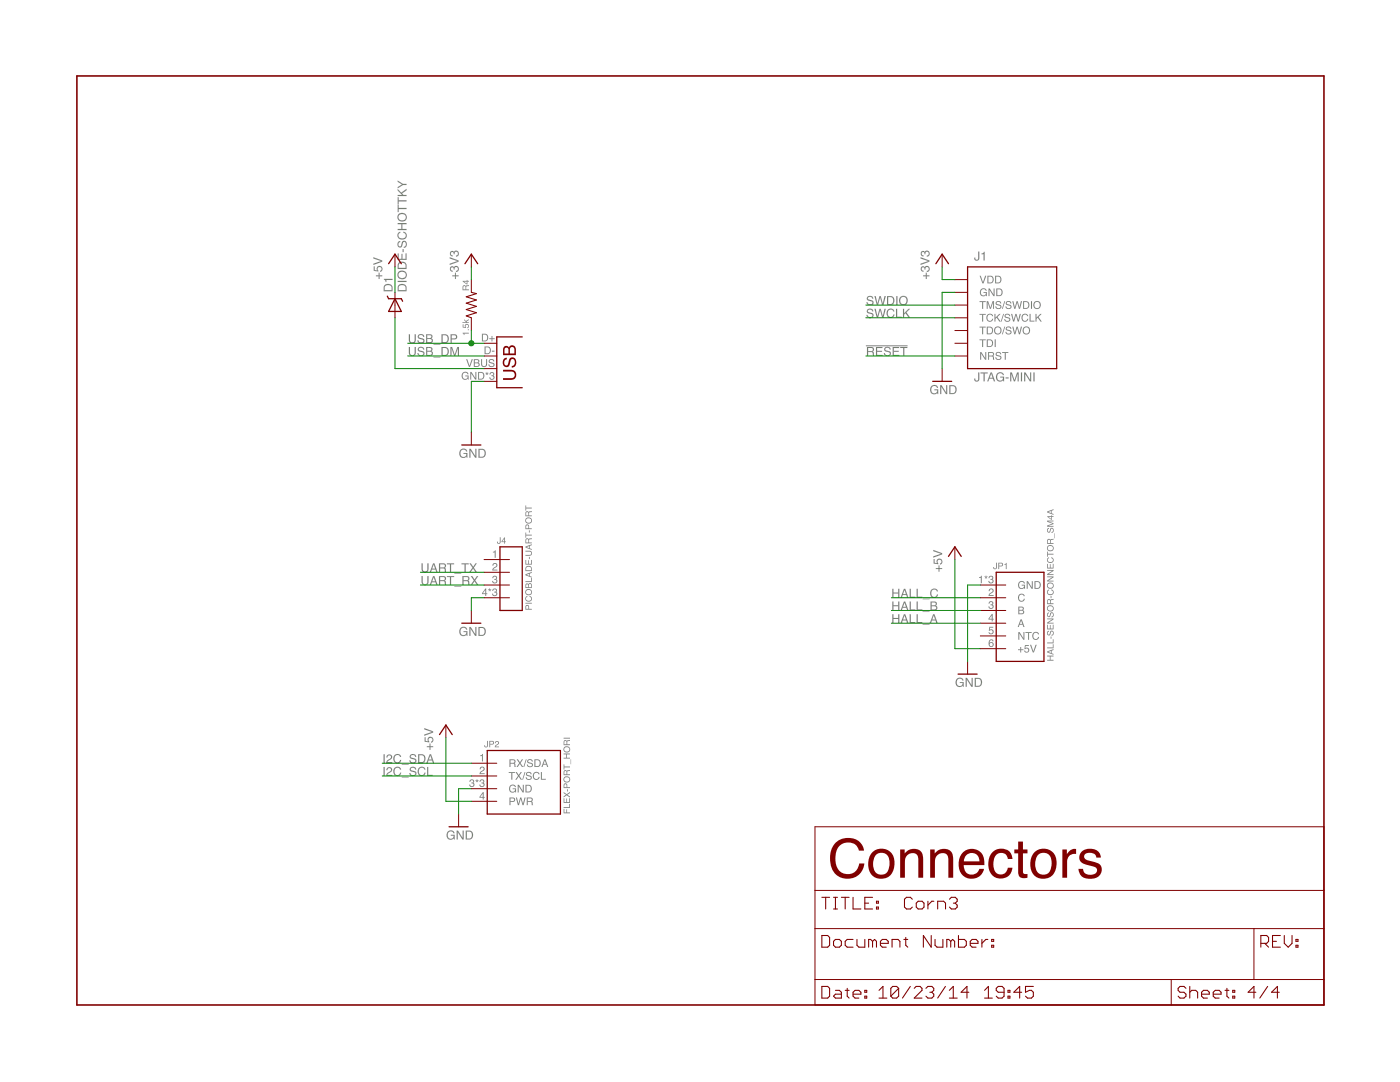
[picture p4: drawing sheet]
<svg xmlns="http://www.w3.org/2000/svg" width="279mm" height="216mm" viewBox="0 0 279 216" stroke-linecap="round" stroke-linejoin="round" font-family="sans-serif">
<g fill="#808080">
<path d="M195.2 74.3h.3v1.3a.52 .52 0 0 1-.6 .6 .52 .52 0 0 1-.5-.7h.3a.29 .29 0 0 0 .1 .4 .29 .29 0 0 0 .4-.2zM195.7 74.3h1.4v.2h-.6v1.6h-.2v-1.6h-.6zM197.8 74.6l-.3 .8h.6zM197.7 74.3h.3l.6 1.8h-.3l-.1-.5h-.7l-.2 .5h-.3zM199 74.5a.8 .8 0 0 1 1.4 .4h-.3a.62 .62 0 0 0-.8-.3 .62 .62 0 0 0-.3 .8 .57 .57 0 0 0 .6 .5 .57 .57 0 0 0 .6-.6h-.6v-.2h.8v1h-.2v-.2a.88 .88 0 0 1-1.2 0 .88 .88 0 0 1-.1-1.2zM200.7 75.3h.6v.2h-.6zM201.6 74.3h.3l.6 1.5 .5-1.5h.3v1.8h-.2v-1.5l-.5 1.5h-.3l-.5-1.5v1.5h-.2zM203.7 74.3h.3v1.8h-.3zM204.4 74.3h.3l.9 1.5v-1.5h.2v1.8h-.3l-.9-1.4v1.4h-.2zM206.2 74.3h.3v1.8h-.3z" fill-rule="evenodd"/>
<path d="M184.2 54.9h.6v-.5h.2v.5h.5v.2h-.5v.6h-.2v-.6h-.6zM183.9 53.3l.3-.2 .4 .2a.58 .58 0 0 1 1 .2 .58 .58 0 0 1-.6 .8v-.3a.35 .35 0 0 0 .3-.5 .35 .35 0 0 0-.6 0v.3h-.2a.29 .29 0 0 0-.2-.4 .29 .29 0 0 0-.4 .3l.2 .3h.2v.2a.58 .58 0 0 1-.5-.3 .58 .58 0 0 1 .1-.6zM183.7 51.3l1.8 .7v.2l-1.8 .7v-.3l1.5-.5-1.5-.5zM183.9 50.2l.3-.1 .4 .2a.58 .58 0 0 1 1 .1 .58 .58 0 0 1-.6 .8v-.2a.35 .35 0 0 0 .3-.5 .35 .35 0 0 0-.6 0v.2h-.2a.29 .29 0 0 0-.2-.4 .29 .29 0 0 0-.4 .3l.2 .3 .2 .1v.2a.58 .58 0 0 1-.5-.4 .58 .58 0 0 1 .1-.6z" fill-rule="evenodd"/>
<path d="M185.9 77.1a.8 .8 0 0 1 1.3 .3h-.2a.62 .62 0 0 0-.9-.3 .62 .62 0 0 0-.2 .9 .57 .57 0 0 0 .6 .5 .57 .57 0 0 0 .5-.6h-.5v-.2h.8v.9h-.2l-.1-.2a.88 .88 0 0 1-1.2 .1 .88 .88 0 0 1-.1-1.2zM187.6 76.9h.3l.9 1.4v-1.4h.2v1.7h-.2l-.9-1.4v1.4h-.3zM189.7 77.1v1.3h.4a.7 .7 0 0 0 .6-.7 .7 .7 0 0 0-.6-.6zM189.4 76.9h.8a.91 .91 0 0 1 .7 .8 .91 .91 0 0 1-.7 .9h-.8z" fill-rule="evenodd"/>
<path d="M186.8 113.3h.5v-.5h.2v.5h.5v.3h-.5v.5h-.2v-.5h-.5zM186.3 111.6h.2v.7l.5 .1a.61 .61 0 0 1 .3-.9 .61 .61 0 0 1 .8 .4 .61 .61 0 0 1-.5 .8v-.3a.38 .38 0 0 0 .2-.5 .38 .38 0 0 0-.6-.1 .38 .38 0 0 0 .1 .6v.2l-1-.1zM186.2 109.7l1.8 .7v.2l-1.8 .7v-.3l1.6-.5-1.6-.5z" fill-rule="evenodd"/>
<path d="M190.9 135.5a.8 .8 0 0 1 1.4 .3h-.2a.62 .62 0 0 0-.9-.3 .62 .62 0 0 0-.2 .9 .57 .57 0 0 0 .6 .5 .57 .57 0 0 0 .5-.6h-.6v-.2h.8v.9h-.1l-.1-.2a.88 .88 0 0 1-1.2 .1 .88 .88 0 0 1-.1-1.2zM192.7 135.3h.3l.9 1.4v-1.4h.2v1.7h-.2l-1-1.4v1.4h-.2zM194.8 135.5v1.3h.4a.7 .7 0 0 0 .6-.6 .7 .7 0 0 0-.6-.7zM194.5 135.3h.7a.91 .91 0 0 1 .8 .9 .91 .91 0 0 1-.8 .8h-.7z" fill-rule="evenodd"/>
<path d="M105 120.8h.5l.1 .7h.5v.2h-1.2zM105.1 120.9l-.1 .6h.4v-.5zM104.9 120.3h1.2v.2h-1.2zM105 119.1l.2-.2-.2 .3a.47 .47 0 0 0 .5 .7 .47 .47 0 0 0 .4-.7l-.2-.1v-.2a.61 .61 0 0 1 .4 .9 .61 .61 0 0 1-.9 .2l-.4-.4zM104.8 118.1a.7 .7 0 0 1 1.4 0 .7 .7 0 0 1-1.4 0zM105 118.1a.5 .5 0 0 0 1 0 .5 .5 0 0 0-1 0zM105.1 116.6l-.1 .6h.4v-.5zM105.6 116.6l-.1 .6h.5v-.5zM105 116.5l.3-.1 .1 .2 .2-.2h.4l.1 .9h-1.2zM104.9 116h1.1v-.7h.1v.8h-1.2zM105 114.7l.6 .2v-.4zM104.9 114.6l1.2-.5v.2l-.3 .1v.6l.3 .1v.2l-1.2-.5zM105.1 113.2l-.1 .6h1v-.4a.54 .54 0 0 0-.9-.2zM105 113a.68 .68 0 0 1 1.1 .4v.6h-1.2v-.7zM104.9 111.7h.1v.8h.4v-.7h.1v.7h.5v-.8h.1v1h-1.2zM105.6 111.1h.1v.5h-.1zM104.9 109.9h.7a.51 .51 0 0 1 .6 .5 .51 .51 0 0 1-.6 .5h-.7v-.2h.7a.33 .33 0 0 0 .4-.3 .33 .33 0 0 0-.4-.3h-.7zM105 109.2l.6 .2v-.4zM104.9 109.1l1.2-.5v.2l-.3 .1v.5l.3 .2v.1l-1.2-.4zM105.1 107.6l-.1 .6h.4v-.5zM105 107.5l.3-.1 .2 .2 .6-.2v.2h-.4l-.1 .3v.3h.5v.2h-1.2v-.7zM104.9 106.3h.1v.4h1.1v.2h-1.1v.4h-.1zM105.6 105.8h.1v.5h-.1zM105 104.7h.5l.1 .7h.5v.2h-1.2zM105.1 104.8l-.1 .6h.4v-.5zM104.8 103.8a.7 .7 0 0 1 1.4 0 .7 .7 0 0 1-1.4 0zM105 103.8a.5 .5 0 0 0 1 0 .5 .5 0 0 0-1 0zM105.1 102.2l-.1 .6h.4v-.5zM105 102.1l.3-.1 .2 .2 .6-.2v.2h-.4l-.1 .3v.3h.5v.2h-1.2v-.7zM104.9 100.9h.1v.4h1.1v.2h-1.1v.4h-.1z" fill-rule="evenodd"/>
<path d="M91.9 125.3a.8 .8 0 0 1 1.4 .3h-.3a.62 .62 0 0 0-.8-.3 .62 .62 0 0 0-.3 .9 .57 .57 0 0 0 .6 .5 .57 .57 0 0 0 .6-.6h-.6v-.2h.8v1h-.2v-.2a.88 .88 0 0 1-1.2 0 .88 .88 0 0 1-.1-1.2zM93.7 125.1h.3l.9 1.5v-1.5h.2v1.8h-.3l-.9-1.5v1.5h-.2zM95.7 125.3v1.4h.5a.7 .7 0 0 0 .5-.7 .7 .7 0 0 0-.5-.7zM95.5 125.1h.7a.91 .91 0 0 1 .8 .9 .91 .91 0 0 1-.8 .9h-.7z" fill-rule="evenodd"/>
<path d="M91.9 89.8a.8 .8 0 0 1 1.4 .3h-.3a.62 .62 0 0 0-.8-.3 .62 .62 0 0 0-.3 .9 .57 .57 0 0 0 .6 .5 .57 .57 0 0 0 .6-.6h-.6v-.2h.8v.9h-.2v-.2a.88 .88 0 0 1-1.2 .1 .88 .88 0 0 1-.1-1.2zM93.7 89.5h.3l.9 1.5v-1.5h.2v1.8h-.3l-.9-1.4v1.4h-.2zM95.7 89.8v1.3h.5a.7 .7 0 0 0 .5-.7 .7 .7 0 0 0-.5-.6zM95.5 89.5h.7a.91 .91 0 0 1 .8 .9 .91 .91 0 0 1-.8 .9h-.7z" fill-rule="evenodd"/>
<path d="M90.3 54.9h.5v-.5h.2v.5h.5v.2h-.5v.6h-.2v-.6h-.5zM89.9 53.3l.3-.2 .4 .2a.58 .58 0 0 1 1 .2 .58 .58 0 0 1-.6 .8v-.3a.35 .35 0 0 0 .4-.5 .35 .35 0 0 0-.7 0v.3h-.2a.29 .29 0 0 0-.2-.4 .29 .29 0 0 0-.3 .3l.1 .3h.3v.2a.58 .58 0 0 1-.6-.3 .58 .58 0 0 1 .1-.6zM89.7 51.3l1.8 .7v.2l-1.8 .7v-.3l1.6-.5-1.6-.5zM89.9 50.2l.3-.1 .4 .2a.58 .58 0 0 1 1 .1 .58 .58 0 0 1-.6 .8v-.2a.35 .35 0 0 0 .4-.5 .35 .35 0 0 0-.7 0v.2h-.2a.29 .29 0 0 0-.2-.4 .29 .29 0 0 0-.3 .3l.1 .3 .3 .1v.2a.58 .58 0 0 1-.6-.4 .58 .58 0 0 1 .1-.6z" fill-rule="evenodd"/>
<path d="M92.3 66.4h1.3v.2h-.9v.3h-.1zM93.4 65.7h.2v.2h-.2zM92.3 64.7h.2v.5l.3 .1a.43 .43 0 0 1 .2-.6 .43 .43 0 0 1 .6 .3 .43 .43 0 0 1-.4 .5v-.2a.27 .27 0 0 0 .2-.4 .27 .27 0 0 0-.4 0 .27 .27 0 0 0 0 .4v.1l-.7-.1zM92.6 63.7l.4 .3 .6-.3v.2l-.5 .3 .5 .1v.1h-1.3v-.1h.7l-.4-.4z" fill-rule="evenodd"/>
<path d="M89.4 165.9a.8 .8 0 0 1 1.3 .4h-.2a.62 .62 0 0 0-.9-.3 .62 .62 0 0 0-.2 .8 .57 .57 0 0 0 .6 .6 .57 .57 0 0 0 .5-.6h-.5v-.2h.7v.9h-.1l-.1-.2a.88 .88 0 0 1-1.2 0 .88 .88 0 0 1-.1-1.2zM91.1 165.7h.3l.9 1.5v-1.5h.2v1.8h-.2l-.9-1.4v1.4h-.3zM93.2 165.9v1.4h.4a.7 .7 0 0 0 .6-.7 .7 .7 0 0 0-.6-.7zM92.9 165.7h.8a.91 .91 0 0 1 .7 .9 .91 .91 0 0 1-.7 .9h-.8z" fill-rule="evenodd"/>
<path d="M85.2 148.9h.5v-.5h.2v.5h.6v.2h-.6v.5h-.2v-.5h-.5zM84.7 147.1h.2v.7l.5 .1a.61 .61 0 0 1 .3-.9 .61 .61 0 0 1 .8 .5 .61 .61 0 0 1-.5 .7v-.2a.38 .38 0 0 0 .2-.6 .38 .38 0 0 0-.6 0 .38 .38 0 0 0 .1 .6v.1l-1-.1zM84.7 145.3l1.8 .6v.3l-1.8 .6v-.2l1.5-.5-1.5-.6z" fill-rule="evenodd"/>
<path d="M79.7 57l-.1 .3v.6h1.3v-.4a.72 .72 0 0 0-1.2-.5zM79.6 56.8a.97 .97 0 0 1 1.5 .6v.7h-1.7v-.9zM79.4 56h1.7v.3h-1.7zM79.3 54.8a.95 .95 0 0 1 1.9 0 .95 .95 0 0 1-1.9 0zM79.7 54.4a.67 .67 0 0 0 .1 .9 .67 .67 0 0 0 .9 0 .67 .67 0 0 0 .1-.9l-.6-.2zM79.7 52.6l-.1 .2v.6h1.3v-.4a.72 .72 0 0 0-1.2-.4zM79.6 52.4a.97 .97 0 0 1 1.5 .6v.7h-1.7v-1zM79.4 50.6h.2v1h.5v-1h.2v1h.6v-1.1h.2v1.4h-1.7zM80.3 49.7h.3v.6h-.3zM79.6 48.2l.3-.1v.2a.42 .42 0 0 0-.4 .5 .42 .42 0 0 0 .4 .3 1.45 1.45 0 0 1 .7-1.1 .73 .73 0 0 1 .6 .8 .73 .73 0 0 1-.6 .7v-.3a.47 .47 0 0 0 .4-.4 .47 .47 0 0 0-.4-.5l-.2 .4a.58 .58 0 0 1-.7 .7 .58 .58 0 0 1-.3-1zM79.5 46.4l.4-.2v.3a.61 .61 0 0 0-.3 .8 .61 .61 0 0 0 .9 .2 .55 .55 0 0 0 .5-.5 .55 .55 0 0 0-.5-.5v-.3a.83 .83 0 0 1 .7 1.1 .83 .83 0 0 1-1.2 .5 .83 .83 0 0 1-.5-1.4zM79.4 44.5h1.7v.2h-.8v1h.8v.2h-1.7v-.2h.7v-1h-.7zM79.3 43.3a.95 .95 0 0 1 1.9 0 .95 .95 0 0 1-1.9 0zM79.7 42.9a.67 .67 0 0 0 .1 .9 .67 .67 0 0 0 .9 0 .67 .67 0 0 0 .1-.9l-.6-.2zM79.4 40.9h.2v.6h1.5v.2h-1.5v.6h-.2zM79.4 39.4h.2v.6h1.5v.2h-1.5v.6h-.2zM79.4 37.7l.7 .7 1-.7v.3l-.9 .6 .3 .3h.6v.2h-1.7v-.2h.8l-.8-.9zM79.4 36l1 .7h.7v.2h-.7l-1 .7v-.3l.8-.5-.8-.5z" fill-rule="evenodd"/>
<path d="M75 54.9h.6v-.5h.2v.5h.5v.2h-.5v.6h-.2v-.6h-.6zM74.6 53.1h.2v.8l.5 .1a.61 .61 0 0 1 .3-.9 .61 .61 0 0 1 .8 .4 .61 .61 0 0 1-.6 .7v-.2a.38 .38 0 0 0 .2-.5 .38 .38 0 0 0-.6-.1 .38 .38 0 0 0 .1 .6v.2l-.9-.1zM74.5 51.3l1.8 .7v.2l-1.8 .7v-.3l1.5-.5-1.5-.5z" fill-rule="evenodd"/>
<path d="M209 130.8h1.3v.2h-.6v.7h.6v.1h-1.3v-.1h.5v-.7h-.5zM209.2 130.1l.5 .2v-.4zM209 130l1.3-.5v.2l-.4 .1v.5l.4 .2v.2l-1.3-.5zM209 129.2h1.1v-.7h.2v.9h-1.3zM209 128.2h1.1v-.6h.2v.8h-1.3zM209.7 127h.1v.4h-.1zM209 126l.4-.1v.1a.3 .3 0 0 0-.3 .3 .3 .3 0 0 0 .3 .3 .51 .51 0 0 1 .2-.6 .51 .51 0 0 1 .6 0l.1 .3a.44 .44 0 0 1-.5 .5v-.1a.34 .34 0 0 0 .3-.4 .34 .34 0 0 0-.3-.3v.1a.53 .53 0 0 1-.2 .5 .53 .53 0 0 1-.5 .1l-.2-.4zM209 124.7h.1v.7h.4v-.7h.2v.7h.4v-.7h.2v.9h-1.3zM209 123.4h1.3v.2l-1.1 .7h1.1v.1h-1.3v-.2l1-.6h-1zM209 122.4l.4-.2v.2a.3 .3 0 0 0-.3 .3 .3 .3 0 0 0 .3 .3v-.1a.51 .51 0 0 1 .2-.5 .51 .51 0 0 1 .6-.1l.1 .4a.44 .44 0 0 1-.5 .5v-.2a.34 .34 0 0 0 .3-.3 .34 .34 0 0 0-.3-.3 .53 .53 0 0 1-.2 .5 .53 .53 0 0 1-.5 .1l-.2-.3zM209 121.4a.66 .66 0 0 1 1.3 0 .66 .66 0 0 1-1.3 0zM209.1 121.4a.5 .5 0 0 0 1 0 .5 .5 0 0 0-1 0zM209.2 119.7l-.1 .7h.5l-.1-.6zM209.1 119.6h.3l.2 .1 .7-.2v.2l-.5 .1-.1 .2v.4h.6v.2h-1.3v-.8zM209.7 118.9h.1v.4h-.1zM209.1 117.8l.3-.2-.2 .3a.47 .47 0 0 0 .4 .7 .47 .47 0 0 0 .4-.7l-.2-.1v-.2a.61 .61 0 0 1 .4 .9 .61 .61 0 0 1-.9 .2l-.3-.4zM209 116.8a.66 .66 0 0 1 1.3 0 .66 .66 0 0 1-1.3 0zM209.1 116.8a.5 .5 0 0 0 1 0 .5 .5 0 0 0-1 0zM209 115h1.3v.2l-1.1 .7h1.1v.1h-1.3v-.2l1-.6h-1zM209 113.7h1.3v.2l-1.1 .7h1.1v.1h-1.3v-.2l1-.6h-1zM209 112.5h.1v.8h.4v-.7h.2v.7h.4v-.8h.2v.9h-1.3zM209.1 111.4l.3-.2-.2 .3a.47 .47 0 0 0 .4 .7 .47 .47 0 0 0 .4-.8h-.2v-.2a.61 .61 0 0 1 .4 .9 .61 .61 0 0 1-.9 .2l-.3-.4zM209 110.1h.1v.4h1.2v.2h-1.2v.4h-.1zM209 109.4a.66 .66 0 0 1 1.3 0 .66 .66 0 0 1-1.3 0zM209.1 109.3a.5 .5 0 0 0 1 0 .5 .5 0 0 0-1 0zM209.2 107.7l-.1 .7h.5l-.1-.6zM209.1 107.6l.3-.1 .2 .2 .7-.2v.2h-.5l-.1 .3v.4h.6v.1h-1.3v-.7zM210.4 106.4l.1 1zM209 105.5l.4-.1v.1a.3 .3 0 0 0-.3 .3 .3 .3 0 0 0 .3 .3v-.1a.51 .51 0 0 1 .2-.5 .51 .51 0 0 1 .6 0l.1 .3a.44 .44 0 0 1-.5 .5v-.1a.34 .34 0 0 0 .3-.4 .34 .34 0 0 0-.3-.3 .53 .53 0 0 1-.2 .6 .53 .53 0 0 1-.5 .1l-.2-.4zM209 103.9h1.3v.1h-1.1l1.1 .4v.2l-1.1 .3h1.1v.2h-1.3v-.2l1.1-.4-1.1-.4zM209.3 103.2l.5 .4v-.4zM209 103h.8v-.2h.2v.2h.3v.2h-.3v.5h-.2zM209.2 102.2l.5 .2v-.4zM209 102.1l1.3-.5v.2l-.4 .1v.5l.4 .2v.1l-1.3-.4z" fill-rule="evenodd"/>
<path d="M112.5 161.4h.1v.7h.4v-.6h.2v.6h.6v.2h-1.3zM112.5 161h1.1v-.6h.2v.8h-1.3zM112.5 159.3h.1v.7h.4v-.7h.2v.7h.4v-.7h.2v.9h-1.3zM112.5 158l.6 .5 .7-.5v.2l-.6 .4 .6 .3v.2l-.7-.4-.6 .4v-.2l.5-.3-.5-.3zM113.2 157.5h.1v.4h-.1zM112.6 156.4h.5l.1 .7h.6v.2h-1.3zM112.7 156.5l-.1 .6h.5l-.1-.6zM112.5 155.5a.66 .66 0 0 1 1.3 0 .66 .66 0 0 1-1.3 0zM112.6 155.5a.5 .5 0 0 0 1 0 .5 .5 0 0 0-1 0zM112.7 153.9l-.1 .6h.5l-.1-.6zM112.6 153.7h.3l.2 .1 .7-.2v.2l-.5 .1-.1 .2v.4h.6v.2h-1.3v-.7zM112.5 152.5h.1v.5h1.2v.1h-1.2v.5h-.1zM113.9 151.5l.1 1zM112.5 150.4h1.3v.1h-.6v.7h.6v.2h-1.3v-.2h.5v-.7h-.5zM112.5 149.5a.66 .66 0 0 1 1.3 0 .66 .66 0 0 1-1.3 0zM112.6 149.5a.5 .5 0 0 0 1 0 .5 .5 0 0 0-1 0zM112.7 147.9l-.1 .6h.5l-.1-.6zM112.6 147.7h.3l.2 .2 .7-.3v.2l-.5 .1-.1 .2v.4h.6v.2h-1.3v-.7zM112.5 147.2h1.3v.2h-1.3z" fill-rule="evenodd"/>
<path d="M195.5 55h.2l.5 1.3 .4-1.3h.2l-.5 1.6h-.2zM197.3 55.2v1.2h.3a.6 .6 0 0 0 .5-.6 .6 .6 0 0 0-.5-.6zM197 55h.7a.78 .78 0 0 1 .6 .8 .78 .78 0 0 1-.6 .8h-.7zM198.8 55.2v1.2h.4a.6 .6 0 0 0 .5-.6 .6 .6 0 0 0-.5-.6zM198.6 55h.6a.78 .78 0 0 1 .7 .8 .78 .78 0 0 1-.7 .8h-.6z" fill-rule="evenodd"/>
<path d="M195.8 57.7a.68 .68 0 0 1 1.1 .3h-.2a.58 .58 0 0 0-1 .1 .58 .58 0 0 0 .6 .9 .45 .45 0 0 0 .5-.6h-.5v-.1h.7v.8l-.2-.2a.77 .77 0 0 1-1.2 0 .77 .77 0 0 1 .2-1.2zM197.3 57.6h.2l.8 1.2v-1.2h.2v1.5h-.2l-.8-1.3v1.3h-.2zM199 57.7v1.2h.4a.6 .6 0 0 0 .5-.6 .6 .6 0 0 0-.5-.6zM198.8 57.6h.6a.78 .78 0 0 1 .7 .7 .78 .78 0 0 1-.7 .8h-.6z" fill-rule="evenodd"/>
<path d="M195.5 60.1h1.2v.2h-.5v1.3h-.2v-1.3h-.5zM196.9 60.1h.3l.5 1.3 .4-1.3h.3v1.5h-.2v-1.3l-.4 1.3h-.3l-.4-1.3v1.3h-.2zM198.8 60.2l.4-.1a.5 .5 0 0 1 .6 .4h-.2a.36 .36 0 0 0-.4-.3 .36 .36 0 0 0-.3 .4l.1 .1a.66 .66 0 0 1 .8 .8 .66 .66 0 0 1-.7 .2 .66 .66 0 0 1-.5-.6h.2a.4 .4 0 0 0 .4 .4 .4 .4 0 0 0 .4-.4 .72 .72 0 0 1-.9-.8zM200.4 60.1h.2l-.5 1.5h-.1zM200.9 60.2l.4-.1a.5 .5 0 0 1 .5 .4h-.2a.36 .36 0 0 0-.3-.3 .36 .36 0 0 0-.4 .4l.1 .1a.66 .66 0 0 1 .8 .8 .66 .66 0 0 1-.7 .2 .66 .66 0 0 1-.4-.6h.2a.4 .4 0 0 0 .4 .4 .4 .4 0 0 0 .4-.4h-.1a.72 .72 0 0 1-.9-.8zM202 60.1h.2l.3 1.2 .4-1.2h.2l.4 1.2 .2-1.2h.3l-.4 1.5h-.3l-.3-1.2-.4 1.2h-.2zM204.4 60.3v1.2h.4a.6 .6 0 0 0 .4-.6 .6 .6 0 0 0-.5-.6zM204.2 60.1h.6a.78 .78 0 0 1 .6 .8 .78 .78 0 0 1-.6 .7h-.6zM205.8 60.1h.2v1.5h-.2zM206.2 60.9a.8 .8 0 0 1 1.6 0 .8 .8 0 0 1-1.6 0zM206.4 60.8a.6 .6 0 0 0 1.2 0 .6 .6 0 0 0-1.2 0z" fill-rule="evenodd"/>
<path d="M195.5 62.6h1.2v.2h-.5v1.4h-.2v-1.4h-.5zM197 62.8a.66 .66 0 0 1 .7-.2 .66 .66 0 0 1 .5 .5h-.2a.52 .52 0 0 0-.7-.2 .52 .52 0 0 0-.2 .7 .47 .47 0 0 0 .4 .4 .47 .47 0 0 0 .5-.4h.2a.73 .73 0 0 1-1 .5 .73 .73 0 0 1-.3-1.1zM198.5 62.6h.2v.8l.7-.8h.3l-.6 .7 .6 .9h-.3l-.5-.8-.2 .2v.6h-.2zM200.2 62.6h.2l-.5 1.6h-.2zM200.6 62.7l.4-.1a.5 .5 0 0 1 .6 .5h-.2a.36 .36 0 0 0-.4-.3 .36 .36 0 0 0-.3 .3l.1 .1a.66 .66 0 0 1 .8 .8 .66 .66 0 0 1-.7 .2 .66 .66 0 0 1-.5-.5h.2a.4 .4 0 0 0 .4 .3 .4 .4 0 0 0 .4-.3v-.1a.72 .72 0 0 1-.9-.7zM201.8 62.6h.2l.3 1.3 .3-1.3h.3l.3 1.3 .3-1.3h.2l-.4 1.6h-.2l-.3-1.3-.4 1.3h-.2zM204 62.8a.66 .66 0 0 1 .7-.2 .66 .66 0 0 1 .5 .5h-.2a.52 .52 0 0 0-.7-.2 .52 .52 0 0 0-.2 .7 .47 .47 0 0 0 .4 .4 .47 .47 0 0 0 .5-.4h.2a.73 .73 0 0 1-1 .5 .73 .73 0 0 1-.3-1.1zM205.5 62.6h.2v1.4h.8v.2h-1zM206.7 62.6h.2v.8l.7-.8h.3l-.6 .7 .6 .9h-.3l-.5-.8-.2 .2v.6h-.2z" fill-rule="evenodd"/>
<path d="M195.5 65.2h1.2v.2h-.5v1.3h-.2v-1.3h-.5zM197.1 65.4v1.1h.4a.6 .6 0 0 0 .5-.6 .6 .6 0 0 0-.5-.5zM196.9 65.2h.6a.78 .78 0 0 1 .7 .7 .78 .78 0 0 1-.7 .8h-.6zM198.4 66a.8 .8 0 0 1 1.6 0 .8 .8 0 0 1-1.6 0zM198.6 65.9a.6 .6 0 0 0 1.2 0 .6 .6 0 0 0-1.2 0zM200.4 65.2h.2l-.5 1.5h-.1zM200.9 65.3l.4-.2a.5 .5 0 0 1 .5 .5h-.2a.36 .36 0 0 0-.3-.3 .36 .36 0 0 0-.4 .4h.1a.66 .66 0 0 1 .8 .9 .66 .66 0 0 1-.7 .1 .66 .66 0 0 1-.4-.5h.2a.4 .4 0 0 0 .4 .4 .4 .4 0 0 0 .4-.4l-.1-.1a.72 .72 0 0 1-.9-.7zM202 65.2h.2l.3 1.2 .4-1.2h.2l.4 1.2 .2-1.2h.3l-.4 1.5h-.3l-.3-1.3-.4 1.3h-.2zM204.1 66a.8 .8 0 0 1 1.6 0 .8 .8 0 0 1-1.6 0zM204.3 65.9a.6 .6 0 0 0 1.2 0 .6 .6 0 0 0-1.2 0z" fill-rule="evenodd"/>
<path d="M195.5 67.7h1.2v.2h-.5v1.3h-.2v-1.3h-.5zM197.1 67.9v1.2h.4a.6 .6 0 0 0 .5-.6 .6 .6 0 0 0-.5-.6zM196.9 67.7h.6a.78 .78 0 0 1 .7 .8 .78 .78 0 0 1-.7 .7h-.6zM198.5 67.7h.2v1.5h-.2z" fill-rule="evenodd"/>
<path d="M195.6 70.3h.3l.7 1.2v-1.2h.2v1.5h-.2l-.8-1.3v1.3h-.2zM197.4 70.4v.6h.5a.27 .27 0 0 0 .3-.3 .27 .27 0 0 0-.3-.3zM197.2 70.3h.7a.42 .42 0 0 1 .5 .2 .42 .42 0 0 1-.2 .5l.2 .2 .1 .6h-.3l-.1-.6-.2-.1h-.5v.7h-.2zM198.8 70.3l.4-.1a.5 .5 0 0 1 .6 .5h-.2a.36 .36 0 0 0-.4-.3 .36 .36 0 0 0-.3 .3l.1 .1a.66 .66 0 0 1 .8 .8 .66 .66 0 0 1-.7 .2 .66 .66 0 0 1-.5-.5h.2a.4 .4 0 0 0 .4 .4 .4 .4 0 0 0 .4-.4v-.1a.72 .72 0 0 1-.9-.7zM200 70.3h1.2v.1h-.5v1.4h-.2v-1.4h-.5z" fill-rule="evenodd"/>
<path d="M195.2 50.2h.3v1.2a.52 .52 0 0 1-.6 .6 .52 .52 0 0 1-.5-.6h.3a.29 .29 0 0 0 .1 .4 .29 .29 0 0 0 .4-.2zM195.9 50.6l.6-.4v1.8h-.2v-1.3h-.4z" fill-rule="evenodd"/>
<path d="M98.4 110.1l.5-.3v1.5h-.2v-1.1h-.3z" fill-rule="evenodd"/>
<path d="M98.4 112.4a.52 .52 0 0 1 .9 .3 .52 .52 0 0 1-.6 .7l-.3 .3h.9v.1h-1.1l.2-.4a.59 .59 0 0 0 .6-.8l-.4-.1-.1 .4h-.2z" fill-rule="evenodd"/>
<path d="M98.4 115a.43 .43 0 0 1 .7-.1 .43 .43 0 0 1-.1 .7 .5 .5 0 0 1-.1 .9 .5 .5 0 0 1-.7-.6h.2a.3 .3 0 0 0 .4 .3 .3 .3 0 0 0 .1-.5h-.3l.1-.2a.25 .25 0 0 0 .3-.2 .25 .25 0 0 0-.3-.2l-.2 .1-.1 .2h-.1z" fill-rule="evenodd"/>
<path d="M96.8 117.7l-.4 .7h.4zM96.9 117.4h.1v1h.3v.2h-.3v.3h-.2v-.3h-.6zM97.4 117.5l.3 .1v-.2h.1v.2l.2-.1 .1 .2h-.3l.2 .2-.1 .1-.2-.2-.1 .2-.1-.1 .1-.2h-.2zM98.4 117.5a.43 .43 0 0 1 .7 0 .43 .43 0 0 1-.1 .6 .5 .5 0 0 1-.1 .9 .5 .5 0 0 1-.7-.5h.2a.3 .3 0 0 0 .4 .3 .3 .3 0 0 0 0-.6h-.2l.1-.1a.25 .25 0 0 0 .3-.2 .25 .25 0 0 0-.3-.3l-.2 .1-.1 .2h-.2z" fill-rule="evenodd"/>
<path d="M99.7 107.2h.2v.9a.37 .37 0 0 1-.4 .4 .37 .37 0 0 1-.3-.4h.1a.21 .21 0 0 0 .2 .3 .21 .21 0 0 0 .2-.2zM100.6 107.5l-.4 .5h.4zM100.7 107.2h.1v.8h.2v.2h-.2v.3h-.2v-.3h-.5z" fill-rule="evenodd"/>
<path d="M92.6 57.1l-.1 .6h.4l-.1-.5zM92.5 57l.3-.1 .2 .2 .6-.2v.2h-.5l-.1 .3v.3h.6v.2h-1.3v-.7zM92.6 56.2l.5 .4v-.4zM92.3 56h.8v-.1h.2v.1h.3v.2h-.3v.5h-.2z" fill-rule="evenodd"/>
<path d="M96.4 66.8v1.2h.4a.6 .6 0 0 0 .4-.6 .6 .6 0 0 0-.4-.6zM96.2 66.6h.6a.78 .78 0 0 1 .6 .8 .78 .78 0 0 1-.6 .7h-.6zM98.1 67h.2v.5h.4v.2h-.4v.4h-.2v-.4h-.5v-.2h.5z" fill-rule="evenodd"/>
<path d="M96.9 69.3v1.2h.4a.6 .6 0 0 0 .5-.6 .6 .6 0 0 0-.5-.6zM96.7 69.1h.6a.78 .78 0 0 1 .7 .8 .78 .78 0 0 1-.7 .8h-.6zM98.2 70h.5v.2h-.5z" fill-rule="evenodd"/>
<path d="M93 71.7h.3l.4 1.3 .4-1.3h.3l-.6 1.5h-.2zM94.8 71.8v.5h.3a.25 .25 0 0 0 .4-.2 .25 .25 0 0 0-.4-.3zM94.8 72.5v.5l.7-.1-.1-.4zM94.6 71.7h.6a.38 .38 0 0 1 .4 .2 .38 .38 0 0 1-.1 .5 .43 .43 0 0 1 .2 .5 .43 .43 0 0 1-.5 .3h-.6zM96 71.7h.2v.9a.4 .4 0 0 0 .4 .5 .4 .4 0 0 0 .4-.5v-.9h.2v.8a.61 .61 0 0 1-.6 .7 .61 .61 0 0 1-.6-.7zM97.7 71.8l.4-.2a.5 .5 0 0 1 .6 .5h-.2a.36 .36 0 0 0-.4-.3 .36 .36 0 0 0-.4 .4h.1a.66 .66 0 0 1 .8 .9 .66 .66 0 0 1-.7 .1 .66 .66 0 0 1-.4-.5h.2a.4 .4 0 0 0 .4 .4 .4 .4 0 0 0 .4-.4l-.1-.1a.72 .72 0 0 1-.8-.7z" fill-rule="evenodd"/>
<path d="M92.3 74.4a.68 .68 0 0 1 1.2 .3h-.2a.58 .58 0 0 0-1 .1 .58 .58 0 0 0 .5 .8 .45 .45 0 0 0 .5-.5h-.4v-.2h.6v.8l-.2-.1a.77 .77 0 0 1-1.1-.1 .77 .77 0 0 1 .1-1.1zM93.8 74.2h.3l.8 1.3v-1.3h.2v1.5h-.3l-.8-1.2v1.2h-.2zM95.6 74.4v1.2h.4a.6 .6 0 0 0 .5-.6 .6 .6 0 0 0-.5-.6zM95.4 74.2h.6a.78 .78 0 0 1 .7 .8 .78 .78 0 0 1-.7 .7h-.6zM96.9 74.4h.2v-.2h.1v.2h.3v.1l-.2 .1 .1 .2h-.1l-.1-.2-.2 .2h-.1l.2-.2-.2-.1zM97.9 74.3a.43 .43 0 0 1 .6 0 .43 .43 0 0 1-.1 .7 .5 .5 0 0 1-.1 .8 .5 .5 0 0 1-.6-.5h.2a.3 .3 0 0 0 .4 .3 .3 .3 0 0 0 0-.5h-.2v-.2a.25 .25 0 0 0 .3-.2 .25 .25 0 0 0-.2-.3l-.3 .1v.2h-.2z" fill-rule="evenodd"/>
<path d="M77 57l-.2 .3v.6h1.3v-.4a.72 .72 0 0 0-1.1-.5zM76.8 56.8a.97 .97 0 0 1 1.6 .6v.7h-1.8v-.9zM76.6 55.6h1.8v.3h-1.3v.4h-.2z" fill-rule="evenodd"/>
<path d="M203.4 116.1a.68 .68 0 0 1 1.1 .3h-.2a.58 .58 0 0 0-.9 .1 .58 .58 0 0 0 .5 .9 .45 .45 0 0 0 .5-.6h-.5v-.1h.7v.8l-.2-.2a.77 .77 0 0 1-1.1 0 .77 .77 0 0 1 .1-1.2zM204.9 116h.2l.8 1.2v-1.2h.2v1.5h-.2l-.8-1.2v1.2h-.2zM206.7 116.1v1.2h.3a.6 .6 0 0 0 .5-.6 .6 .6 0 0 0-.5-.6zM206.4 116h.7a.78 .78 0 0 1 .6 .7 .78 .78 0 0 1-.6 .8h-.7z" fill-rule="evenodd"/>
<path d="M195.4 115.2l.5-.3v1.5h-.2v-1.1h-.3zM196.5 115l.2 .1v-.3h.1v.3l.3-.1v.1l-.2 .1 .1 .2-.1 .1-.1-.2-.2 .2-.1-.1 .2-.2-.3-.1zM197.4 115a.43 .43 0 0 1 .7-.1 .43 .43 0 0 1-.1 .7 .5 .5 0 0 1-.1 .9 .5 .5 0 0 1-.7-.6h.2a.3 .3 0 0 0 .5 .3 .3 .3 0 0 0 0-.5h-.2v-.2a.25 .25 0 0 0 .3-.2 .25 .25 0 0 0-.2-.2l-.3 .1v.2h-.2z" fill-rule="evenodd"/>
<path d="M203.3 118.7a.66 .66 0 0 1 .7-.2 .66 .66 0 0 1 .5 .5h-.2a.52 .52 0 0 0-.7-.3 .52 .52 0 0 0-.2 .8 .47 .47 0 0 0 .4 .4 .47 .47 0 0 0 .5-.4h.2a.73 .73 0 0 1-1 .5 .73 .73 0 0 1-.3-1.1z" fill-rule="evenodd"/>
<path d="M197.5 117.5a.52 .52 0 0 1 .8 .3 .52 .52 0 0 1-.5 .6l-.3 .3h.8v.2h-1l.2-.5a.59 .59 0 0 0 .5-.7l-.3-.1-.2 .4h-.2z" fill-rule="evenodd"/>
<path d="M203.4 121.2v.5h.4a.25 .25 0 0 0 .3-.3 .25 .25 0 0 0-.3-.2zM203.4 121.9v.5l.7-.1v-.4zM203.2 121h.7a.38 .38 0 0 1 .4 .3 .38 .38 0 0 1-.2 .4 .43 .43 0 0 1 .3 .6 .43 .43 0 0 1-.5 .3h-.7z" fill-rule="evenodd"/>
<path d="M197.5 120.1a.43 .43 0 0 1 .6-.1 .43 .43 0 0 1 0 .7 .5 .5 0 0 1-.1 .8 .5 .5 0 0 1-.7-.5h.2a.3 .3 0 0 0 .4 .3 .3 .3 0 0 0 0-.5h-.2v-.2a.25 .25 0 0 0 .3-.2 .25 .25 0 0 0-.2-.3l-.3 .2v.2h-.2z" fill-rule="evenodd"/>
<path d="M203.8 123.8l-.3 .7h.5zM203.7 123.6h.2l.6 1.5h-.3l-.1-.4h-.6l-.2 .4h-.2z" fill-rule="evenodd"/>
<path d="M197.9 122.8l-.5 .7h.5zM197.9 122.5h.2v1h.2v.1h-.2v.4h-.2v-.4h-.6z" fill-rule="evenodd"/>
<path d="M198.8 112.3h.2v.9a.37 .37 0 0 1-.4 .4 .37 .37 0 0 1-.4-.5h.2a.21 .21 0 0 0 .1 .3 .21 .21 0 0 0 .3-.1zM199.2 112.3h.6a.37 .37 0 0 1 .4 .4 .37 .37 0 0 1-.4 .3h-.4v.6h-.2zM199.4 112.4v.5h.3a.22 .22 0 0 0 .3-.2 .22 .22 0 0 0-.3-.3zM200.4 112.6l.5-.3v1.3h-.2v-.9h-.3z" fill-rule="evenodd"/>
<path d="M203.2 126.1h.3l.8 1.3v-1.3h.1v1.6h-.2l-.8-1.3v1.3h-.2zM204.6 126.1h1.3v.2h-.5v1.4h-.2v-1.4h-.6zM206.2 126.3a.66 .66 0 0 1 .7-.2 .66 .66 0 0 1 .5 .5h-.2a.52 .52 0 0 0-.8-.3 .52 .52 0 0 0-.2 .8 .47 .47 0 0 0 .5 .4 .47 .47 0 0 0 .5-.4h.2a.73 .73 0 0 1-1.1 .5 .73 .73 0 0 1-.2-1.1z" fill-rule="evenodd"/>
<path d="M197.4 125.1h.8v.1h-.6l-.1 .5a.52 .52 0 0 1 .8 .2 .52 .52 0 0 1-.4 .7 .52 .52 0 0 1-.6-.4h.2a.33 .33 0 0 0 .5 .1 .33 .33 0 0 0 0-.5 .33 .33 0 0 0-.5 .1h-.2z" fill-rule="evenodd"/>
<path d="M203.6 129.1h.2v.5h.5v.1h-.5v.5h-.2v-.5h-.4v-.1h.4zM204.6 128.7h.7v.2h-.6l-.1 .4a.52 .52 0 0 1 .8 .3 .52 .52 0 0 1-.4 .7 .52 .52 0 0 1-.6-.5h.2a.33 .33 0 0 0 .5 .2 .33 .33 0 0 0 0-.5 .33 .33 0 0 0-.5 0h-.2zM205.6 128.7h.2l.4 1.3 .5-1.3h.2l-.6 1.5h-.2z" fill-rule="evenodd"/>
<path d="M197.5 127.7l.1-.1a.44 .44 0 0 1 .7 .4l-.6-.2-.2 .5a.51 .51 0 0 1 .8 .2 .51 .51 0 0 1-.4 .7 .51 .51 0 0 1-.6-.6zM197.5 128.6a.32 .32 0 0 0 .6 0 .32 .32 0 0 0-.6 0z" fill-rule="evenodd"/>
<path d="M101.8 156.8a.68 .68 0 0 1 1.2 .3h-.2a.58 .58 0 0 0-1 .1 .58 .58 0 0 0 .5 .8 .45 .45 0 0 0 .5-.5h-.5v-.2h.7v.8l-.2-.2a.77 .77 0 0 1-1.1 0 .77 .77 0 0 1 .1-1.1zM103.3 156.6h.3l.7 1.2v-1.2h.2v1.5h-.2l-.8-1.2v1.2h-.2zM105.1 156.8v1.1h.3a.6 .6 0 0 0 .5-.5 .6 .6 0 0 0-.5-.6zM104.9 156.6h.6a.78 .78 0 0 1 .6 .8 .78 .78 0 0 1-.6 .7h-.6z" fill-rule="evenodd"/>
<path d="M93.8 155.6a.43 .43 0 0 1 .7 0 .43 .43 0 0 1-.1 .6 .5 .5 0 0 1-.1 .9 .5 .5 0 0 1-.7-.6h.2a.32 .32 0 0 0 .5 .4 .3 .3 0 0 0 0-.6h-.2v-.1a.25 .25 0 0 0 .3-.2 .25 .25 0 0 0-.2-.3l-.3 .1v.2h-.2zM94.9 155.6l.2 .1v-.2h.2v.2l.2-.1v.1l-.2 .1 .1 .2-.1 .1-.1-.2-.1 .2-.1-.1 .1-.2-.2-.1zM95.9 155.6a.43 .43 0 0 1 .6 0 .43 .43 0 0 1 0 .6 .5 .5 0 0 1-.1 .9 .5 .5 0 0 1-.7-.6h.2a.3 .3 0 0 0 .4 .4 .3 .3 0 0 0 0-.6h-.2v-.1a.25 .25 0 0 0 .4-.2 .25 .25 0 0 0-.3-.3l-.3 .1v.2h-.2z" fill-rule="evenodd"/>
<path d="M101.7 159.1h.7a.44 .44 0 0 1 .4 .5 .44 .44 0 0 1-.4 .4h-.5v.7h-.2zM101.9 159.3v.5h.4a.27 .27 0 0 0 .3-.2 .27 .27 0 0 0-.3-.3zM103 159.1h.2l.3 1.3 .3-1.3h.2l.4 1.3 .3-1.3h.2l-.4 1.6h-.2l-.4-1.3-.3 1.3h-.2zM105.3 159.3v.5h.5a.27 .27 0 0 0 .3-.2 .27 .27 0 0 0-.3-.3zM105.1 159.1h.7a.42 .42 0 0 1 .5 .3 .42 .42 0 0 1-.2 .5l.2 .2 .1 .6h-.3v-.6l-.3-.1h-.5v.7h-.2z" fill-rule="evenodd"/>
<path d="M96.3 158.3l-.4 .7h.4zM96.4 158h.1v1h.2v.2h-.2v.3h-.2v-.3h-.6z" fill-rule="evenodd"/>
<path d="M101.5 154.1h1.3v.1h-.6v1.4h-.2v-1.4h-.5zM102.9 154.1h.2l.4 .5 .4-.5h.3l-.6 .7 .6 .8h-.3l-.4-.6-.4 .6h-.3l.6-.8zM104.7 154.1h.2l-.5 1.5h-.2zM105.1 154.1l.4-.1a.5 .5 0 0 1 .6 .5h-.2a.36 .36 0 0 0-.4-.3 .36 .36 0 0 0-.3 .3l.1 .1a.66 .66 0 0 1 .8 .8 .66 .66 0 0 1-.7 .2 .66 .66 0 0 1-.5-.5h.2a.4 .4 0 0 0 .4 .4 .4 .4 0 0 0 .4-.4v-.1a.72 .72 0 0 1-.9-.7zM106.5 154.2a.66 .66 0 0 1 .7-.2 .66 .66 0 0 1 .5 .5h-.2a.52 .52 0 0 0-.7-.2 .52 .52 0 0 0-.2 .7 .47 .47 0 0 0 .4 .4 .47 .47 0 0 0 .5-.4h.2a.73 .73 0 0 1-1 .5 .73 .73 0 0 1-.3-1.1zM107.9 154.1h.3v1.3h.7v.2h-1z" fill-rule="evenodd"/>
<path d="M95.9 153.1a.52 .52 0 0 1 .8 .2 .52 .52 0 0 1-.5 .7l-.3 .3h.8v.2h-1l.2-.5a.59 .59 0 0 0 .5-.8h-.3l-.2 .3h-.2z" fill-rule="evenodd"/>
<path d="M101.9 151.7v.5h.5a.27 .27 0 0 0 .3-.2 .27 .27 0 0 0-.3-.3zM101.7 151.5h.7a.42 .42 0 0 1 .5 .3 .42 .42 0 0 1-.2 .5l.1 .2 .1 .5h-.2l-.1-.5-.2-.1h-.5v.6h-.2zM103.1 151.5h.3l.4 .6 .3-.6h.3l-.5 .8 .5 .7h-.2l-.5-.6-.4 .6h-.2l.5-.7zM104.9 151.5h.2l-.5 1.5h-.1zM105.3 151.6l.5-.1a.5 .5 0 0 1 .5 .5h-.2a.36 .36 0 0 0-.3-.3 .36 .36 0 0 0-.4 .3l.1 .1a.66 .66 0 0 1 .8 .8 .66 .66 0 0 1-.7 .2 .66 .66 0 0 1-.4-.5h.1a.4 .4 0 0 0 .5 .3 .4 .4 0 0 0 .4-.4h-.1a.72 .72 0 0 1-.9-.7zM106.9 151.7v1.2h.3a.6 .6 0 0 0 .5-.6 .6 .6 0 0 0-.5-.6zM106.6 151.5h.7a.78 .78 0 0 1 .6 .8 .78 .78 0 0 1-.6 .7h-.7zM108.7 151.7l-.2 .7h.5zM108.6 151.5h.3l.5 1.5h-.2l-.2-.4h-.6l-.1 .4h-.2z" fill-rule="evenodd"/>
<path d="M95.8 150.7l.6-.3v1.5h-.2v-1h-.4z" fill-rule="evenodd"/>
<path d="M97.2 147.8h.2v.9a.37 .37 0 0 1-.4 .4 .37 .37 0 0 1-.4-.4h.2a.21 .21 0 0 0 .1 .3 .21 .21 0 0 0 .3-.2zM97.7 147.8h.5a.37 .37 0 0 1 .4 .4 .37 .37 0 0 1-.4 .4h-.4v.5h-.1zM97.8 148v.4h.4a.22 .22 0 0 0 .2-.2 .22 .22 0 0 0-.2-.2zM98.8 148a.43 .43 0 0 1 .8 .1 .43 .43 0 0 1-.4 .6l-.3 .3h.7v.1h-.9l.2-.4a.44 .44 0 0 0 .4-.2 .44 .44 0 0 0 0-.5h-.2l-.2 .3h-.1z" fill-rule="evenodd"/>
<path d="M173.1 59.2a.7 .7 0 0 1 1.2 .4h-.2a.42 .42 0 0 0-.5-.4 .42 .42 0 0 0-.4 .5 1.45 1.45 0 0 1 1.1 .7 .73 .73 0 0 1-.7 .5 .73 .73 0 0 1-.7-.6h.2a.47 .47 0 0 0 .5 .4 .47 .47 0 0 0 .5-.4l-.4-.2a.55 .55 0 0 1-.6-.2 .55 .55 0 0 1 0-.7zM174.5 59.1h.3l.3 1.4 .4-1.4h.3l.4 1.4 .3-1.4h.3l-.5 1.8h-.2l-.5-1.5-.4 1.5h-.2zM177.3 59.3v1.4h.4a.7 .7 0 0 0 .6-.7 .7 .7 0 0 0-.6-.7zM177 59.1h.7a.91 .91 0 0 1 .8 .9 .91 .91 0 0 1-.8 .9h-.7zM178.9 59.1h.2v1.8h-.2zM179.4 60a.95 .95 0 0 1 1.9 0 .95 .95 0 0 1-1.9 0zM179.8 59.4a.68 .68 0 0 0 0 1.1 .68 .68 0 0 0 1-.2 .67 .67 0 0 0-.1-.9 .67 .67 0 0 0-.9 0z" fill-rule="evenodd"/>
<path d="M173.1 61.7a.7 .7 0 0 1 1.2 .4h-.2a.42 .42 0 0 0-.5-.3 .42 .42 0 0 0-.4 .4 1.45 1.45 0 0 1 1.1 .7 .73 .73 0 0 1-.7 .6 .73 .73 0 0 1-.7-.7h.2a.47 .47 0 0 0 .5 .5 .47 .47 0 0 0 .5-.5l-.4-.2a.55 .55 0 0 1-.6-.2 .55 .55 0 0 1 0-.7zM174.5 61.6h.3l.3 1.5 .4-1.5h.3l.4 1.5 .3-1.5h.3l-.5 1.8h-.2l-.5-1.5-.4 1.5h-.2zM177.1 61.8a.78 .78 0 0 1 .8-.2 .78 .78 0 0 1 .6 .6h-.2a.61 .61 0 0 0-.9-.3 .61 .61 0 0 0-.2 .8 .55 .55 0 0 0 .5 .5 .55 .55 0 0 0 .6-.5h.2a.83 .83 0 0 1-1.1 .7 .83 .83 0 0 1-.4-1.2zM178.8 61.6h.3v1.6h.9v.2h-1.2zM180.2 61.6h.2v.9l.9-.9h.3l-.7 .7 .8 1.1h-.3l-.7-.9-.3 .3v.6h-.2z" fill-rule="evenodd"/>
<path d="M173.3 69.4v.7h.5a.31 .31 0 0 0 .4-.3 .31 .31 0 0 0-.3-.4zM173 69.2h.8a.49 .49 0 0 1 .6 .3 .49 .49 0 0 1-.2 .6l.2 .2 .1 .7h-.3l-.1-.6-.3-.1h-.5v.7h-.3zM174.8 69.2h1.3v.3h-1v.5h.9v.2h-.9v.6h1v.2h-1.3zM176.6 69.3a.7 .7 0 0 1 1.2 .5h-.3a.42 .42 0 0 0-.4-.4 .42 .42 0 0 0-.4 .4 1.45 1.45 0 0 1 1.1 .7 .73 .73 0 0 1-.7 .6 .73 .73 0 0 1-.7-.7h.2a.47 .47 0 0 0 .5 .5 .47 .47 0 0 0 .5-.5l-.4-.2a.55 .55 0 0 1-.7-.2 .55 .55 0 0 1 .1-.7zM178.1 69.2h1.4v.3h-1.1v.5h1v.2h-1v.6h1.1v.2h-1.4zM179.6 69.2h1.5v.2h-.6v1.6h-.3v-1.6h-.6z" fill-rule="evenodd"/>
</g>
<path d="M172.8 69h8.3" fill="none" stroke="#808080" stroke-width=".2"/>
<g fill="#808080">
<path d="M178.1 122.6h.2v.7h.9v-.7h.3v1.8h-.3v-.9h-.9v.9h-.2zM180.5 122.8l-.3 .8h.6zM180.4 122.6h.3l.6 1.8h-.3l-.1-.6h-.7l-.2 .6h-.3zM181.5 122.6h.3v1.5h.9v.3h-1.2zM182.9 122.6h.3v1.5h.9v.3h-1.2zM184.1 124.5h1.4v.2h-1.4zM186.4 122.8l-.3 .8h.5zM186.2 122.6h.3l.6 1.8h-.2l-.2-.6h-.7l-.2 .6h-.3z" fill-rule="evenodd"/>
<path d="M178.1 120h.2v.8h.9v-.8h.3v1.8h-.3v-.8h-.9v.8h-.2zM180.5 120.3l-.3 .8h.6zM180.4 120h.3l.6 1.8h-.3l-.1-.5h-.7l-.2 .5h-.3zM181.5 120h.3v1.6h.9v.2h-1.2zM182.9 120h.3v1.6h.9v.2h-1.2zM184.1 122h1.4v.1h-1.4zM185.9 120.2v.6h.5a.29 .29 0 0 0 .3-.3 .29 .29 0 0 0-.3-.3zM185.9 121v.6l.9-.1v-.2l-.1-.3zM185.7 120h.8a.44 .44 0 0 1 .5 .3 .44 .44 0 0 1-.2 .5 .51 .51 0 0 1 .3 .7 .51 .51 0 0 1-.6 .3h-.8z" fill-rule="evenodd"/>
<path d="M178.1 117.5h.2v.7h.9v-.7h.3v1.8h-.3v-.9h-.9v.9h-.2zM180.5 117.7l-.3 .8h.6zM180.4 117.5h.3l.6 1.8h-.3l-.1-.6h-.7l-.2 .6h-.3zM181.5 117.5h.3v1.6h.9v.2h-1.2zM182.9 117.5h.3v1.6h.9v.2h-1.2zM184.1 119.5h1.4v.1h-1.4zM185.8 117.7a.78 .78 0 0 1 .8-.3 .78 .78 0 0 1 .6 .6h-.2a.61 .61 0 0 0-.9-.3 .61 .61 0 0 0-.2 .9 .55 .55 0 0 0 .5 .5 .55 .55 0 0 0 .6-.5h.2a.83 .83 0 0 1-1.1 .7 .83 .83 0 0 1-.5-1.2z" fill-rule="evenodd"/>
<path d="M84.1 112.4h.3v1.1a.46 .46 0 0 0 .4 .5 .46 .46 0 0 0 .5-.5v-1.1h.2v1a.72 .72 0 0 1-.7 .8 .72 .72 0 0 1-.7-.8zM86.6 112.7l-.3 .8h.5zM86.4 112.4h.3l.7 1.8h-.3l-.2-.5h-.7l-.2 .5h-.2zM87.8 112.6v.6h.6a.31 .31 0 0 0 .4-.3 .31 .31 0 0 0-.4-.3zM87.6 112.4h.8a.49 .49 0 0 1 .6 .3 .49 .49 0 0 1-.2 .6l.2 .2 .1 .7h-.3l-.1-.7-.3-.1h-.6v.8h-.2zM89.2 112.4h1.4v.2h-.6v1.6h-.2v-1.6h-.6zM90.7 114.4h1.4v.1h-1.4zM92.1 112.4h1.5v.2h-.7v1.6h-.2v-1.6h-.6zM93.7 112.4h.3l.4 .7 .5-.7h.3l-.6 .9 .6 .9h-.3l-.5-.7-.5 .7h-.3l.7-.9z" fill-rule="evenodd"/>
<path d="M84.1 114.9h.3v1.1a.46 .46 0 0 0 .4 .6 .46 .46 0 0 0 .5-.6v-1.1h.2v1a.72 .72 0 0 1-.7 .9 .72 .72 0 0 1-.7-.9zM86.6 115.2l-.3 .8h.5zM86.4 114.9h.3l.7 1.8h-.3l-.2-.5h-.7l-.2 .5h-.2zM87.8 115.2v.6h.6a.31 .31 0 0 0 .4-.3 .31 .31 0 0 0-.4-.3zM87.6 114.9h.8a.49 .49 0 0 1 .6 .4 .49 .49 0 0 1-.2 .6l.2 .2 .1 .6h-.3l-.1-.6-.3-.1h-.6v.7h-.2zM89.2 114.9h1.4v.3h-.6v1.5h-.2v-1.5h-.6zM90.7 116.9h1.4v.1h-1.4zM92.5 115.2v.6h.6a.31 .31 0 0 0 .3-.3 .31 .31 0 0 0-.3-.3zM92.3 114.9h.8a.49 .49 0 0 1 .6 .4 .49 .49 0 0 1-.3 .6l.2 .2 .2 .6h-.3l-.1-.6-.3-.1h-.6v.7h-.2zM94 114.9h.3l.4 .7 .5-.7h.3l-.6 .9 .6 .9h-.3l-.5-.7-.5 .7h-.3l.7-.9z" fill-rule="evenodd"/>
<path d="M81.6 69.2h.2v1.1a.46 .46 0 0 0 .5 .6 .46 .46 0 0 0 .4-.6v-1.1h.3v1a.72 .72 0 0 1-.7 .9 .72 .72 0 0 1-.7-.9zM83.5 69.3a.7 .7 0 0 1 1.2 .5h-.3a.42 .42 0 0 0-.4-.4 .42 .42 0 0 0-.4 .4 1.45 1.45 0 0 1 1.1 .7 .73 .73 0 0 1-.7 .6 .73 .73 0 0 1-.7-.7h.2a.47 .47 0 0 0 .5 .5 .47 .47 0 0 0 .5-.5l-.4-.2a.55 .55 0 0 1-.7-.2 .55 .55 0 0 1 .1-.7zM85.3 69.4v.6h.4a.29 .29 0 0 0 .4-.3 .29 .29 0 0 0-.4-.3zM85.3 70.2v.6l.8-.1 .1-.2-.2-.3zM85 69.2h.8a.44 .44 0 0 1 .5 .3 .44 .44 0 0 1-.2 .6 .51 .51 0 0 1 .3 .6 .51 .51 0 0 1-.6 .3h-.8zM86.5 71.2h1.4v.1h-1.4zM88.3 69.4v1.4h.5a.7 .7 0 0 0 .5-.7 .7 .7 0 0 0-.5-.7zM88.1 69.2h.7a.91 .91 0 0 1 .8 .9 .91 .91 0 0 1-.8 .9h-.7zM89.9 69.2h.3l.5 1.5 .6-1.5h.3v1.8h-.2v-1.5l-.5 1.5h-.3l-.5-1.5v1.5h-.2z" fill-rule="evenodd"/>
<path d="M81.6 66.7h.2v1.1a.46 .46 0 0 0 .5 .5 .46 .46 0 0 0 .4-.5v-1.1h.3v1a.72 .72 0 0 1-.7 .8 .72 .72 0 0 1-.7-.8zM83.5 66.8a.7 .7 0 0 1 1.2 .4h-.3a.42 .42 0 0 0-.4-.3 .42 .42 0 0 0-.4 .4 1.45 1.45 0 0 1 1.1 .7 .73 .73 0 0 1-.7 .5 .73 .73 0 0 1-.7-.6h.2a.47 .47 0 0 0 .5 .4 .47 .47 0 0 0 .5-.4l-.4-.2a.55 .55 0 0 1-.7-.2 .55 .55 0 0 1 .1-.7zM85.3 66.9v.6h.4a.29 .29 0 0 0 .4-.3 .29 .29 0 0 0-.4-.3zM85.3 67.6v.7l.8-.2 .1-.1-.2-.3zM85 66.7h.8a.44 .44 0 0 1 .5 .3 .44 .44 0 0 1-.2 .5 .51 .51 0 0 1 .3 .6 .51 .51 0 0 1-.6 .4h-.8zM86.5 68.7h1.4v.1h-1.4zM88.3 66.9v1.4h.5a.7 .7 0 0 0 .5-.7 .7 .7 0 0 0-.5-.7zM88.1 66.7h.7a.91 .91 0 0 1 .8 .9 .91 .91 0 0 1-.8 .9h-.7zM89.9 66.7h.8a.52 .52 0 0 1 .6 .5 .52 .52 0 0 1-.6 .5h-.5v.8h-.3zM90.2 66.9v.6h.4a.31 .31 0 0 0 .4-.3 .31 .31 0 0 0-.4-.3z" fill-rule="evenodd"/>
<path d="M76.5 150.5h.3v1.8h-.3zM77.3 150.6a.6 .6 0 0 1 1 .3 .6 .6 0 0 1-.6 .8l-.4 .4h1v.2h-1.2a1.47 1.47 0 0 1 .9-1.1 .35 .35 0 0 0-.3-.5 .35 .35 0 0 0-.4 .5h-.2zM78.7 150.7a.78 .78 0 0 1 .8-.3 .78 .78 0 0 1 .6 .6h-.3a.61 .61 0 0 0-.8-.3 .61 .61 0 0 0-.2 .9 .55 .55 0 0 0 .5 .5 .55 .55 0 0 0 .5-.5h.3a.83 .83 0 0 1-1.1 .7 .83 .83 0 0 1-.5-1.2zM80.2 152.5h1.4v.1h-1.4zM81.9 150.6a.7 .7 0 0 1 1.2 .4h-.3a.42 .42 0 0 0-.4-.3 .42 .42 0 0 0-.4 .4 1.45 1.45 0 0 1 1.1 .7 .73 .73 0 0 1-.7 .5 .73 .73 0 0 1-.7-.6h.2a.47 .47 0 0 0 .5 .4 .47 .47 0 0 0 .5-.4l-.4-.2a.55 .55 0 0 1-.7-.2 .55 .55 0 0 1 .1-.7zM83.7 150.7v1.4h.4a.7 .7 0 0 0 .6-.7 .7 .7 0 0 0-.6-.7zM83.4 150.5h.8a.91 .91 0 0 1 .7 .9 .91 .91 0 0 1-.7 .9h-.8zM85.9 150.8l-.3 .8h.5zM85.8 150.5h.2l.7 1.8h-.3l-.2-.6h-.7l-.2 .6h-.2z" fill-rule="evenodd"/>
<path d="M76.5 153h.3v1.8h-.3zM77.3 153.2a.6 .6 0 0 1 1 .3 .6 .6 0 0 1-.6 .8l-.4 .3h1v.2h-1.2a1.47 1.47 0 0 1 .9-1.1 .35 .35 0 0 0-.3-.4 .35 .35 0 0 0-.4 .4h-.2zM78.7 153.3a.78 .78 0 0 1 .8-.3 .78 .78 0 0 1 .6 .6h-.3a.61 .61 0 0 0-.8-.3 .61 .61 0 0 0-.2 .8 .55 .55 0 0 0 .5 .6 .55 .55 0 0 0 .5-.5h.3a.83 .83 0 0 1-1.1 .6 .83 .83 0 0 1-.5-1.1zM80.2 155h1.4v.1h-1.4zM81.9 153.1a.7 .7 0 0 1 1.2 .5h-.3a.42 .42 0 0 0-.4-.4 .42 .42 0 0 0-.4 .4 1.45 1.45 0 0 1 1.1 .7 .73 .73 0 0 1-.7 .6 .73 .73 0 0 1-.7-.7h.2a.47 .47 0 0 0 .5 .5 .47 .47 0 0 0 .5-.5l-.4-.2a.55 .55 0 0 1-.7-.2 .55 .55 0 0 1 .1-.7zM83.6 153.3a.78 .78 0 0 1 .7-.3 .78 .78 0 0 1 .6 .6h-.2a.61 .61 0 0 0-.9-.3 .61 .61 0 0 0-.2 .8 .55 .55 0 0 0 .5 .6 .55 .55 0 0 0 .6-.5h.2a.83 .83 0 0 1-1 .6 .83 .83 0 0 1-.5-1.1zM85.2 153h.3v1.6h.9v.2h-1.2z" fill-rule="evenodd"/>
</g>
<path d="M166.9 168a3.3 3.3 0 0 1 5.5 1.7h-1a2.33 2.33 0 0 0-2.2-1.6 2.33 2.33 0 0 0-2.2 1.6 3.8 3.8 0 0 0 1 4.4 2.3 2.3 0 0 0 3.5-1.8h1a3.4 3.4 0 0 1-3.6 3 3.4 3.4 0 0 1-3.2-3.4 4.4 4.4 0 0 1 1.2-3.9zM174.9 170.5a2.82 2.82 0 0 0 .2 3.9 1.64 1.64 0 0 0 2.4-1.7 1.93 1.93 0 0 0-1.6-2.5zM174 170.2a2.66 2.66 0 0 1 3.2-.5 2.66 2.66 0 0 1 1.3 3 2.62 2.62 0 0 1-2.8 2.6 2.62 2.62 0 0 1-2.4-2.9l.2-1.5zM179.6 169.5h.9v.8a2.15 2.15 0 0 1 3.5-.1l.2 .9v4h-.9v-3.5a1.3 1.3 0 0 0-1.1-1.4 1.3 1.3 0 0 0-1.5 .9l-.1 .7v3.3h-1zM185.6 169.5h.9v.8a2.15 2.15 0 0 1 3.5-.1l.2 .9v4h-.9v-3.5a1.3 1.3 0 0 0-1.1-1.4 1.3 1.3 0 0 0-1.5 .9l-.1 .7v3.3h-1zM192 170.2a2.52 2.52 0 0 1 3-.6 2.52 2.52 0 0 1 1.5 2.6v.4h-4.2a1.61 1.61 0 0 0 1.2 1.9 1.61 1.61 0 0 0 1.9-1.1h1a2.58 2.58 0 0 1-3 1.9 2.58 2.58 0 0 1-2.1-2.9l.1-1zM192.8 170.7l-.3 .5-.1 .7h3.1a1.54 1.54 0 0 0-.9-1.6 1.54 1.54 0 0 0-1.8 .4zM198 170.2a2.38 2.38 0 0 1 3.9 .4l.2 .8h-1a1.42 1.42 0 0 0-1.5-1.2 1.42 1.42 0 0 0-1.3 1.5 2.51 2.51 0 0 0 .8 2.6 1.42 1.42 0 0 0 2-1.2h1a2.44 2.44 0 0 1-2.8 2.2 2.44 2.44 0 0 1-2.1-2.8l.3-1.6zM203.2 167.9h1v1.6h.9v.8h-.9v3.7a.64 .64 0 0 0 .9 .4v.7a1.27 1.27 0 0 1-1.9-1.1v-3.7h-.8v-.8h.8zM207.2 170.5a2.82 2.82 0 0 0 .3 3.9 1.64 1.64 0 0 0 2.4-1.7 1.93 1.93 0 0 0-1.7-2.5zM206.3 170.2a2.66 2.66 0 0 1 3.3-.5 2.66 2.66 0 0 1 1.2 3 2.62 2.62 0 0 1-2.7 2.6 2.62 2.62 0 0 1-2.5-2.9l.3-1.5zM212 169.5h.9v1a1.67 1.67 0 0 1 1.9-1.1v1a1.45 1.45 0 0 0-1.8 1.5v3.2h-1zM216 169.9a2.25 2.25 0 0 1 3.7 1.2h-.9a1.37 1.37 0 0 0-1.1-.9 1.37 1.37 0 0 0-1.3 .5 .88 .88 0 0 0 .9 1l.7 .2a1.78 1.78 0 0 1 1.9 1.6 2.12 2.12 0 0 1-2.8 1.8 1.89 1.89 0 0 1-1.9-1.9h.9a1.51 1.51 0 0 0 1.1 1.2 1.51 1.51 0 0 0 1.6-.5 .75 .75 0 0 0 .1-.8 .75 .75 0 0 0-.7-.4 3.9 3.9 0 0 1-2.7-1.1 1.6 1.6 0 0 1 .5-1.9z" fill-rule="evenodd" fill="#800000"/>
<path d="M15.3 15.2h248.9v185.3h-248.9z" fill="none" stroke="#800000" stroke-width=".32"/>
<g fill="none" stroke="#800000" stroke-width=".2">
<path d="M94.1 50.7v2.6M94.1 55.8v2.5M188 50.7v2.6M190.6 55.8h2.5M190.6 58.3h2.5M94.1 63.4v2.6M188 73.6v2.5M190.6 60.9h2.5M190.6 63.4h2.5M190.6 66h2.5M190.6 68.5h2.5M190.6 71h2.5"/>
<path d="M94.1 86.3v2.5M96.6 111.7h5.1M96.6 114.2h5.1M96.6 116.7h5.1M96.6 119.3h5.1M190.6 109.1v2.6M94.1 121.8v2.6M193.1 132v2.5M89 144.7v2.5M91.5 162.4v2.6M162.6 165h101.6v35.5h-101.6zM162.6 177.7h101.6"/>
<path d="M162.6 185.3h101.6M162.6 195.5h101.6M233.7 195.5v5M250.3 185.3v10.2"/>
</g>
<g fill="none" stroke="#800000" stroke-width=".21">
<path d="M94.1 58.3l1 .3-2.1 .6 2.1 .7-2.1 .6 2.1 .6-2.1 .7 2.1 .6-2.1 .6 1.1 .4M164 179h1.6M164.8 179v2.4M166.3 179h.8M166.7 179v2.4M167.9 179h1.6M168.7 179v2.4M170.2 179v2.4h1.6M174.1 179h-1.5v2.4h1.5M174.9 179.8h.4v.4h-.4zM182.1 179.4l-.4-.4h-.8l-.4 .4v1.6l.4 .4h.8l.4-.4M185.2 179.8v1.6"/>
<path d="M186.4 179.8h-.4l-.8 .8M189.5 179.4l.4-.4h.7l.4 .4v.4l-.4 .4M164 186.7h1.2l.4 .3v1.6l-.4 .4h-1.2zM164 196.8h1.2l.4 .4v1.6l-.4 .4h-1.2zM166.3 187.8l.4-.3h.8l.4 .3v.8l-.4 .4h-.8l-.4-.4zM166.3 181.4h.8M166.7 197.6h.8l.4 .4v1.2h-1.2l-.4-.4 .4-.4h1.2M168.7 197.6h.8M169.1 197.2v1.6l.4 .4M170.2 198.4h1.6v-.4l-.4-.4h-.8l-.4 .4v.8l.4 .4h.8M170.2 187.5h-1.1l-.4 .3v.8l.4 .4h1.1M171 187.5v1.1l.4 .4h1.2v-1.5"/>
<path d="M172.6 198.8h.4v.4h-.4zM172.6 197.6h.4v.4h-.4zM172.6 180.2h.8M174.1 187.8l-.3-.3h-.4v1.5M174.1 187.8l.4-.3 .4 .3v1.2M174.1 187.8v1.2M174.9 181h.4v.4h-.4zM175.4 199.2h1.6M175.4 197.6l.8-.8v2.4M175.7 188.2h1.6v-.4l-.4-.3h-.8l-.4 .3v.8l.4 .4h.8M178 189v-1.5h1.2l.4 .3v1.2M179.3 197.2v1.6l-.4 .4h-.7l-.4-.4"/>
<path d="M179.3 197.2l-.4-.4h-.7l-.4 .4v1.6M179.3 197.2l-1.5 1.6M180.4 187.5h.8M180.8 187v1.6l.4 .4M181.7 196.8l-1.6 2.4M182.5 197.2l.3-.4h.8l.4 .4v.4l-1.5 1.6h1.5M182.9 180.2l.3-.4h.8l.4 .4v.8l-.4 .4h-.8l-.3-.4zM184.8 197.2l.4-.4h.8l.4 .4v.4l-.4 .4M185.6 198h.4M185.8 186.7v2.3l-1.5-2.3v2.3M186 198l.4 .4v.4l-.4 .4h-.8l-.4-.4M186.6 187.5v1.1l.4 .4h1.2v-1.5"/>
<path d="M187.1 181.4v-1.6h1.2l.4 .4v1.2M188.7 196.8l-1.6 2.4M189.5 199.2h1.5M189.5 197.6l.7-.8v2.4M189.7 187.8l.4-.3 .4 .3v1.2M189.7 187.8l-.4-.3h-.3v1.5M189.7 187.8v1.2M190.3 180.2h.3M190.6 180.2l.4 .4v.4l-.4 .4h-.7l-.4-.4M191.3 186.7v2.3h1.2l.3-.4v-.8l-.3-.3h-1.2M193.4 198h-1.6l1.2-1.2v2.4M193.6 188.2h1.6v-.4l-.4-.3h-.8l-.4 .3v.8l.4 .4h.8"/>
<path d="M196 187.5v1.5M196.5 199.2h1.5M196.5 197.6l.8-.8v2.4M197.1 187.5h-.4l-.7 .7M197.9 188.6h.4v.4h-.4zM197.9 187.5h.4v.3h-.4zM200.4 198h-1.2l-.4-.4v-.4l.4-.4h.8l.4 .4v1.6l-.4 .4h-.8l-.4-.4M201.2 198.8h.3v.4h-.3zM201.2 197.6h.3v.4h-.3zM203.9 198h-1.6l1.2-1.2v2.4M206.2 196.8h-1.5v1.2l.7-.4h.4l.4 .4v.8l-.4 .4h-.7l-.4-.4M236.7 197.2l-.4-.4h-.8l-.4 .4v.4l.4 .4h.8l.4 .4v.4l-.4 .4h-.8l-.4-.4"/>
<path d="M237.4 198l.4-.4h.8l.4 .4v1.2M237.4 196.8v2.4M239.8 198.4h1.5v-.4l-.3-.4h-.8l-.4 .4v.8l.4 .4h.8M242.1 198.4h1.6v-.4l-.4-.4h-.8l-.4 .4v.8l.4 .4h.8M244.5 197.6h.8M244.9 197.2v1.6l.4 .4M246 198.8h.4v.4h-.4zM246 197.6h.4v.4h-.4zM250.6 198h-1.5l1.2-1.2v2.4M251.6 188.2h1.2l.4-.4v-.8l-.4-.3h-1.2v2.3M252.4 188.2l.8 .8M253 196.8l-1.6 2.4"/>
<path d="M254 187.8h.7M255.3 198h-1.5l1.1-1.2v2.4M255.5 186.7h-1.5v2.3h1.5M256.3 186.7v1.5l.8 .8 .8-.8v-1.5M258.6 188.6h.4v.4h-.4zM258.6 187.5h.4v.3h-.4z"/>
</g>
<path d="M92.8 52.6l1.3-1.9 1.2 1.9M186.8 52.6l1.2-1.9 1.3 1.9M193.1 53.3h17.8v20.3h-17.8zM104.2 67.2h-5.1v10.2h5.1M186.1 76.1h3.8M92.2 88.8h3.8M99.8 109.1h4.4v12.7h-4.4zM189.3 111l1.3-1.9 1.2 1.9M92.2 124.4h3.8M191.2 134.5h3.8M87.7 146.6l1.3-1.9 1.3 1.9M89.6 165h3.8" fill="none" stroke="#800000" stroke-width=".25"/>
<path d="M100.4 73.8h1.4a1.02 1.02 0 0 1 1.2 1 1.02 1.02 0 0 1-1.2 1h-1.4v-.3h1.6a.66 .66 0 0 0 .7-.7 .66 .66 0 0 0-.7-.7h-1.6zM100.7 71.5l.4-.1v.3a.6 .6 0 0 0-.5 .6 .6 .6 0 0 0 .6 .6l.1-.1a2.1 2.1 0 0 1 .7-1.5 1.03 1.03 0 0 1 1.1 .8 1.03 1.03 0 0 1-.5 1.1l-.5 .1v-.3a.72 .72 0 0 0 .6-.6 .72 .72 0 0 0-.4-.8 1.32 1.32 0 0 0-.6 1.3 .77 .77 0 0 1-1.1 .2 .77 .77 0 0 1-.2-1zM100.8 69.5l-.1 1h.8a1.11 1.11 0 0 0-.2-1.1zM101.9 69.4l-.1 1.1h.9l-.1-1.1-.4-.2zM100.7 69.1h.6l.3 .3a.72 .72 0 0 1 .9-.5 .72 .72 0 0 1 .5 .9v1.1h-2.6v-1.4z" fill-rule="evenodd" fill="#800000"/>
<g fill="none" stroke="#800000" stroke-width=".2">
<path d="M78.8 50.7v2.6M78.8 58.3v5.1M96.6 68.5h2.5M96.6 71h2.5M96.6 73.6h2.5M96.6 76.1h2.5M195.6 116.7h5.1M195.6 119.3h5.1M195.6 121.8h5.1M195.6 124.4h5.1M195.6 126.9h5.1M195.6 129.4h5.1"/>
<path d="M94.1 157.4h5M94.1 159.9h5M94.1 154.8h5M94.1 152.3h5"/>
</g>
<path d="M77.3 59.1l.3 .5h2.5l.2 .5M77.6 52.6l1.2-1.9 1.3 1.9M78.8 59.6l1.3 2.5h-2.5zM198.8 114.2h9.5v17.8h-9.5zM97.2 149.8h14.6v12.6h-14.6z" fill="none" stroke="#800000" stroke-width=".25"/>
<g fill="none" stroke="#008000" stroke-width=".2">
<path d="M78.8 53.3v5M94.1 53.3v2.5M188 53.3v2.5h2.6M190.6 58.3h-2.6v15.3M78.8 63.4v10.2h17.8M81.4 71h15.2M81.4 68.5h15.2M94.1 66v2.5M96.6 76.1h-2.5v10.2M172.8 60.9h17.8M172.8 63.4h17.8M172.8 71h17.8"/>
<path d="M83.9 116.7h12.7M83.9 114.2h12.7M96.6 119.3h-2.5v2.5M177.9 119.3h17.7M190.6 111.7v17.7h5M195.6 116.7h-2.5v15.3M177.9 124.4h17.7M177.9 121.8h17.7M76.3 152.3h17.8M76.3 154.8h17.8M89 147.2v12.7h5.1M94.1 157.4h-2.6v5"/>
</g>
<circle cx="94.1" cy="68.5" r=".51" fill="#008000" stroke="#008000" stroke-width=".2"/>
</svg>
